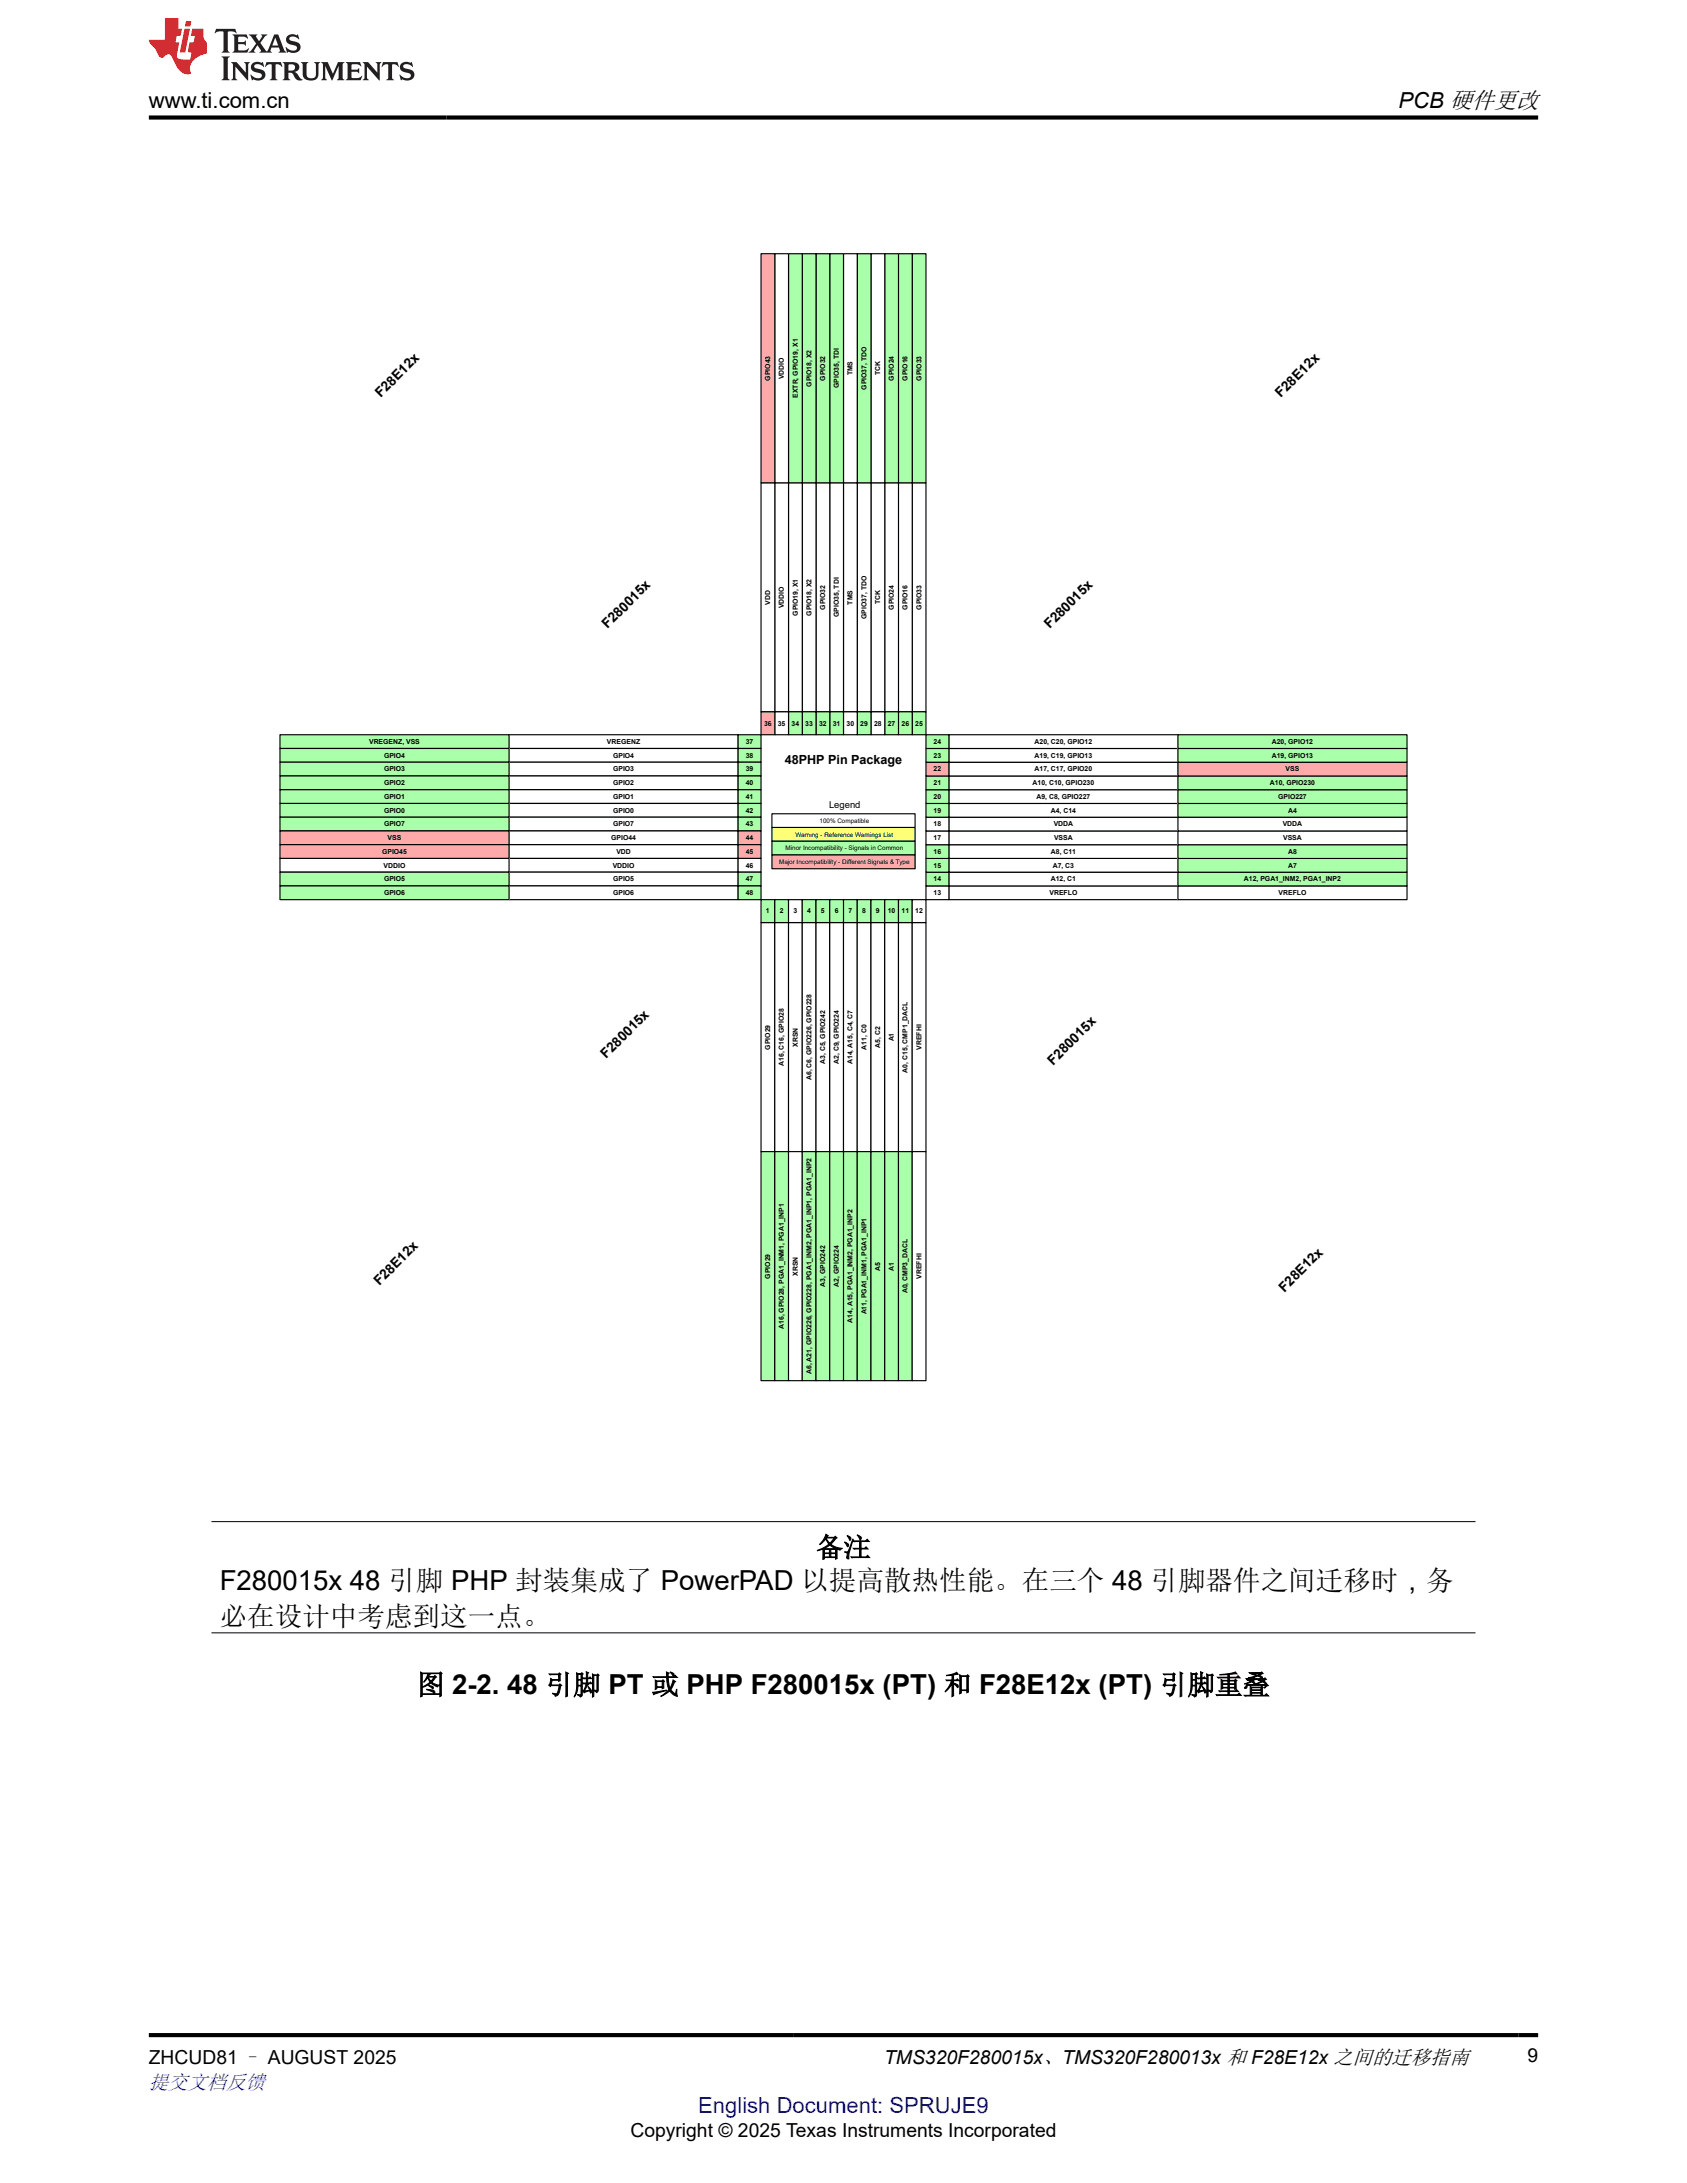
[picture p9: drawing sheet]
<svg xmlns="http://www.w3.org/2000/svg" width="216mm" height="279mm" viewBox="0 0 216 279" stroke-linecap="round" stroke-linejoin="round" font-family="sans-serif">
<defs><g id="words">
<g font-size="3.5">
<text x="28.1" y="203.5">F280015x 48 引脚 PHP 封装集成了 PowerPAD 以提高散热性能。在三个 48 引脚器件之间迁移时，务</text>
<text x="104.4" y="199.3">备注</text>
<text x="28.1" y="208.1">必在设计中考虑到这一点。</text>
<text x="53.4" y="216.8">图 2-2. 48 引脚 PT 或 PHP F280015x (PT) 和 F28E12x (PT) 引脚重叠</text>
</g>
<g font-size="2.8">
<text x="19" y="13.8">www.ti.com.cn</text>
<text x="179" y="13.8">PCB 硬件更改</text>
</g>
<text font-size="2.8" fill="#00f" x="89.4" y="270.4">English Document: SPRUJE9</text>
<text font-size="2.6" fill="#00f" x="19" y="267.4">提交文档反馈</text>
<g font-size="2.5">
<text x="195.5" y="263.9">9</text>
<text x="19" y="264.2">ZHCUD81 – AUGUST 2025</text>
<text x="113.2" y="264.2">TMS320F280015x、TMS320F280013x 和 F28E12x 之间的迁移指南</text>
<text x="80.7" y="273.5">Copyright © 2025 Texas Instruments Incorporated</text>
</g>
<g font-size="1.8">
<text x="48.7" y="50.9" transform="rotate(-45 48.7 50.9)">F28E12x</text>
<text x="163.9" y="50.9" transform="rotate(-45 163.9 50.9)">F28E12x</text>
<text x="77.8" y="80.5" transform="rotate(-45 77.8 80.5)">F280015x</text>
<text x="134.3" y="80.5" transform="rotate(-45 134.3 80.5)">F280015x</text>
<text x="77.6" y="135.5" transform="rotate(-45 77.6 135.5)">F280015x</text>
<text x="134.8" y="136.4" transform="rotate(-45 134.8 136.4)">F280015x</text>
<text x="48.6" y="164.6" transform="rotate(-45 48.6 164.6)">F28E12x</text>
<text x="164.4" y="165.4" transform="rotate(-45 164.4 165.4)">F28E12x</text>
</g>
<text font-size="1.6" x="100.4" y="97.8">48PHP Pin Package</text>
<text font-size="1.2" x="106.1" y="103.4">Legend</text>
<g font-size=".9">
<text x="98.6" y="48.7" transform="rotate(-90 98.6 48.7)">GPIO43</text>
<text x="100.3" y="48.5" transform="rotate(-90 100.3 48.5)">VDDIO</text>
<text x="102.1" y="50.9" transform="rotate(-90 102.1 50.9)">EXTR, GPIO19, X1</text>
<text x="103.8" y="49.5" transform="rotate(-90 103.8 49.5)">GPIO18, X2</text>
<text x="105.6" y="48.7" transform="rotate(-90 105.6 48.7)">GPIO32</text>
<text x="107.4" y="49.7" transform="rotate(-90 107.4 49.7)">GPIO35, TDI</text>
<text x="109.1" y="48.1" transform="rotate(-90 109.1 48.1)">TMS</text>
<text x="110.9" y="49.9" transform="rotate(-90 110.9 49.9)">GPIO37, TDO</text>
<text x="112.6" y="48" transform="rotate(-90 112.6 48)">TCK</text>
<text x="114.4" y="48.7" transform="rotate(-90 114.4 48.7)">GPIO24</text>
<text x="116.2" y="48.7" transform="rotate(-90 116.2 48.7)">GPIO16</text>
<text x="117.9" y="48.7" transform="rotate(-90 117.9 48.7)">GPIO33</text>
<text x="98.6" y="77.4" transform="rotate(-90 98.6 77.4)">VDD</text>
<text x="100.3" y="77.8" transform="rotate(-90 100.3 77.8)">VDDIO</text>
<text x="109.1" y="77.4" transform="rotate(-90 109.1 77.4)">TMS</text>
<text x="112.6" y="77.4" transform="rotate(-90 112.6 77.4)">TCK</text>
<text x="102.1" y="78.8" transform="rotate(-90 102.1 78.8)">GPIO19, X1</text>
<text x="103.8" y="78.8" transform="rotate(-90 103.8 78.8)">GPIO18, X2</text>
<text x="105.6" y="78" transform="rotate(-90 105.6 78)">GPIO32</text>
<text x="107.4" y="79" transform="rotate(-90 107.4 79)">GPIO35, TDI</text>
<text x="110.9" y="79.2" transform="rotate(-90 110.9 79.2)">GPIO37, TDO</text>
<text x="114.4" y="78" transform="rotate(-90 114.4 78)">GPIO24</text>
<text x="116.2" y="78" transform="rotate(-90 116.2 78)">GPIO16</text>
<text x="117.9" y="78" transform="rotate(-90 117.9 78)">GPIO33</text>
<text x="47.2" y="95.2">VREGENZ, VSS</text>
<text x="77.7" y="95.2">VREGENZ</text>
<text x="95.4" y="95.2">37</text>
<text x="97.8" y="92.9">36</text>
<text x="99.5" y="92.9">35</text>
<text x="101.3" y="92.9">34</text>
<text x="103.1" y="92.9">33</text>
<text x="104.8" y="92.9">32</text>
<text x="106.6" y="92.9">31</text>
<text x="108.3" y="92.9">30</text>
<text x="110.1" y="92.9">29</text>
<text x="111.9" y="92.9">28</text>
<text x="113.6" y="92.9">27</text>
<text x="115.4" y="92.9">26</text>
<text x="117.1" y="92.9">25</text>
<text x="119.5" y="95.2">24</text>
<text x="132.4" y="95.2">A20, C20, GPIO12</text>
<text x="162.8" y="95.2">A20, GPIO12</text>
<text x="49.1" y="97">GPIO4</text>
<text x="49.1" y="98.7">GPIO3</text>
<text x="49.1" y="100.5">GPIO2</text>
<text x="78.5" y="97">GPIO4</text>
<text x="78.5" y="98.7">GPIO3</text>
<text x="78.5" y="100.5">GPIO2</text>
<text x="95.4" y="97">38</text>
<text x="95.4" y="98.7">39</text>
<text x="95.4" y="100.5">40</text>
<text x="119.5" y="100.5">21</text>
<text x="119.5" y="98.7">22</text>
<text x="119.5" y="97">23</text>
<text x="132.2" y="100.5">A10, C10, GPIO230</text>
<text x="132.4" y="98.7">A17, C17, GPIO20</text>
<text x="132.4" y="97">A19, C19, GPIO13</text>
<text x="162.5" y="100.5">A10, GPIO230</text>
<text x="162.8" y="97">A19, GPIO13</text>
<text x="164.5" y="98.7">VSS</text>
<text x="49.1" y="102.2">GPIO1</text>
<text x="49.1" y="104">GPIO0</text>
<text x="49.1" y="105.8">GPIO7</text>
<text x="49.6" y="107.5">VSS</text>
<text x="78.2" y="107.5">GPIO44</text>
<text x="78.5" y="102.2">GPIO1</text>
<text x="78.5" y="104">GPIO0</text>
<text x="78.5" y="105.8">GPIO7</text>
<text x="95.4" y="102.2">41</text>
<text x="95.4" y="104">42</text>
<text x="95.4" y="105.8">43</text>
<text x="95.4" y="107.5">44</text>
<text x="119.5" y="107.5">17</text>
<text x="119.5" y="105.8">18</text>
<text x="119.5" y="104">19</text>
<text x="119.5" y="102.2">20</text>
<text x="132.6" y="102.2">A9, C8, GPIO227</text>
<text x="134.5" y="104">A4, C14</text>
<text x="134.8" y="105.8">VDDA</text>
<text x="134.9" y="107.5">VSSA</text>
<text x="163.6" y="102.2">GPIO227</text>
<text x="164.2" y="105.8">VDDA</text>
<text x="164.2" y="107.5">VSSA</text>
<text x="164.8" y="104">A4</text>
<text x="48.9" y="109.3">GPIO45</text>
<text x="49.1" y="111">VDDIO</text>
<text x="49.1" y="112.8">GPIO5</text>
<text x="78.4" y="111">VDDIO</text>
<text x="78.5" y="112.8">GPIO5</text>
<text x="78.9" y="109.3">VDD</text>
<text x="95.4" y="109.3">45</text>
<text x="95.4" y="111">46</text>
<text x="95.4" y="112.8">47</text>
<text x="119.5" y="112.8">14</text>
<text x="119.5" y="111">15</text>
<text x="119.5" y="109.3">16</text>
<text x="134.5" y="112.8">A12, C1</text>
<text x="134.5" y="109.3">A8, C11</text>
<text x="134.7" y="111">A7, C3</text>
<text x="159.2" y="112.8">A12, PGA1_INM2, PGA1_INP2</text>
<text x="164.8" y="111">A7</text>
<text x="164.8" y="109.3">A8</text>
<text x="49.1" y="114.6">GPIO6</text>
<text x="78.5" y="114.6">GPIO6</text>
<text x="95.4" y="114.6">48</text>
<text x="98" y="116.9">1</text>
<text x="99.8" y="116.9">2</text>
<text x="101.5" y="116.9">3</text>
<text x="103.3" y="116.9">4</text>
<text x="105.1" y="116.9">5</text>
<text x="106.8" y="116.9">6</text>
<text x="108.6" y="116.9">7</text>
<text x="110.3" y="116.9">8</text>
<text x="112.1" y="116.9">9</text>
<text x="113.6" y="116.9">10</text>
<text x="115.4" y="116.9">11</text>
<text x="117.1" y="116.9">12</text>
<text x="119.5" y="114.6">13</text>
<text x="134.3" y="114.6">VREFLO</text>
<text x="163.6" y="114.6">VREFLO</text>
<text x="98.6" y="134.3" transform="rotate(-90 98.6 134.3)">GPIO29</text>
<text x="100.3" y="136.4" transform="rotate(-90 100.3 136.4)">A16, C16, GPIO28</text>
<text x="102.1" y="134" transform="rotate(-90 102.1 134)">XRSN</text>
<text x="105.6" y="136.2" transform="rotate(-90 105.6 136.2)">A3, C5, GPIO242</text>
<text x="107.4" y="136.2" transform="rotate(-90 107.4 136.2)">A2, C9, GPIO224</text>
<text x="109.1" y="136.2" transform="rotate(-90 109.1 136.2)">A14, A15, C4, C7</text>
<text x="110.9" y="134.3" transform="rotate(-90 110.9 134.3)">A11, C0</text>
<text x="112.6" y="134.1" transform="rotate(-90 112.6 134.1)">A5, C2</text>
<text x="114.4" y="133.3" transform="rotate(-90 114.4 133.3)">A1</text>
<text x="116.2" y="137.3" transform="rotate(-90 116.2 137.3)">A0, C15, CMP1_DACL</text>
<text x="117.9" y="134.3" transform="rotate(-90 117.9 134.3)">VREFHI</text>
<text x="103.8" y="138.3" transform="rotate(-90 103.8 138.3)">A6, C6, GPIO226, GPIO228</text>
<text x="98.6" y="163.6" transform="rotate(-90 98.6 163.6)">GPIO29</text>
<text x="102.1" y="163.3" transform="rotate(-90 102.1 163.3)">XRSN</text>
<text x="105.6" y="164.7" transform="rotate(-90 105.6 164.7)">A3, GPIO242</text>
<text x="107.4" y="164.7" transform="rotate(-90 107.4 164.7)">A2, GPIO224</text>
<text x="112.6" y="162.6" transform="rotate(-90 112.6 162.6)">A5</text>
<text x="114.4" y="162.6" transform="rotate(-90 114.4 162.6)">A1</text>
<text x="116.2" y="165.5" transform="rotate(-90 116.2 165.5)">A0, CMP3_DACL</text>
<text x="117.9" y="163.7" transform="rotate(-90 117.9 163.7)">VREFHI</text>
<text x="100.3" y="170.1" transform="rotate(-90 100.3 170.1)">A16, GPIO28, PGA1_INM1, PGA1_INP1</text>
<text x="109.1" y="169.3" transform="rotate(-90 109.1 169.3)">A14, A15, PGA1_INM2, PGA1_INP2</text>
<text x="110.9" y="168.2" transform="rotate(-90 110.9 168.2)">A11, PGA1_INM1, PGA1_INP1</text>
<text x="103.8" y="175.9" transform="rotate(-90 103.8 175.9)">A6, A21, GPIO226, GPIO228, PGA1_INM2, PGA1_INP1, PGA1_INP2</text>
</g>
<g font-size=".8">
<text x="101.8" y="107.1">Warning - Reference Warnings List</text>
<text x="104.9" y="105.3">100% Compatible</text>
<text x="99.7" y="110.6">Major Incompatibility - Different Signals &amp; Type</text>
<text x="100.5" y="108.8">Minor Incompatibility - Signals in Common</text>
</g>
</g></defs>
<path d="M97.4 118.1h1.8v29.3h-1.8z" fill="none" stroke="#000" stroke-width=".15"/>
<path d="M97.4 147.4h1.8v29.3h-1.8z" fill="#afa"/>
<path d="M97.4 147.4h1.8v29.3h-1.8z" fill="none" stroke="#000" stroke-width=".15"/>
<path d="M97.4 115.1h1.8v3h-1.8z" fill="#afa"/>
<path d="M97.4 115.1h1.8v3h-1.8z" fill="none" stroke="#000" stroke-width=".15"/>
<path d="M99.2 118.1h1.7v29.3h-1.7z" fill="#fff"/>
<path d="M99.2 118.1h1.7v29.3h-1.7z" fill="none" stroke="#000" stroke-width=".15"/>
<path d="M99.2 147.4h1.7v29.3h-1.7z" fill="#afa"/>
<path d="M99.2 147.4h1.7v29.3h-1.7z" fill="none" stroke="#000" stroke-width=".15"/>
<path d="M99.2 115.1h1.7v3h-1.7z" fill="#afa"/>
<path d="M99.2 115.1h1.7v3h-1.7z" fill="none" stroke="#000" stroke-width=".15"/>
<path d="M100.9 118.1h1.8v29.3h-1.8z" fill="#fff"/>
<path d="M100.9 118.1h1.8v29.3h-1.8z" fill="none" stroke="#000" stroke-width=".15"/>
<path d="M100.9 147.4h1.8v29.3h-1.8z" fill="#fff"/>
<path d="M100.9 147.4h1.8v29.3h-1.8z" fill="none" stroke="#000" stroke-width=".15"/>
<path d="M100.9 115.1h1.8v3h-1.8z" fill="#fff"/>
<path d="M100.9 115.1h1.8v3h-1.8z" fill="none" stroke="#000" stroke-width=".15"/>
<path d="M102.7 118.1h1.7v29.3h-1.7z" fill="#fff"/>
<path d="M102.7 118.1h1.7v29.3h-1.7z" fill="none" stroke="#000" stroke-width=".15"/>
<path d="M102.7 147.4h1.7v29.3h-1.7z" fill="#afa"/>
<path d="M102.7 147.4h1.7v29.3h-1.7z" fill="none" stroke="#000" stroke-width=".15"/>
<path d="M102.7 115.1h1.7v3h-1.7z" fill="#afa"/>
<path d="M102.7 115.1h1.7v3h-1.7z" fill="none" stroke="#000" stroke-width=".15"/>
<path d="M104.4 118.1h1.8v29.3h-1.8z" fill="#fff"/>
<path d="M104.4 118.1h1.8v29.3h-1.8z" fill="none" stroke="#000" stroke-width=".15"/>
<path d="M104.4 147.4h1.8v29.3h-1.8z" fill="#afa"/>
<path d="M104.4 147.4h1.8v29.3h-1.8z" fill="none" stroke="#000" stroke-width=".15"/>
<path d="M104.4 115.1h1.8v3h-1.8z" fill="#afa"/>
<path d="M104.4 115.1h1.8v3h-1.8z" fill="none" stroke="#000" stroke-width=".15"/>
<path d="M106.2 118.1h1.8v29.3h-1.8z" fill="#fff"/>
<path d="M106.2 118.1h1.8v29.3h-1.8z" fill="none" stroke="#000" stroke-width=".15"/>
<path d="M106.2 147.4h1.8v29.3h-1.8z" fill="#afa"/>
<path d="M106.2 147.4h1.8v29.3h-1.8z" fill="none" stroke="#000" stroke-width=".15"/>
<path d="M106.2 115.1h1.8v3h-1.8z" fill="#afa"/>
<path d="M106.2 115.1h1.8v3h-1.8z" fill="none" stroke="#000" stroke-width=".15"/>
<path d="M108 118.1h1.7v29.3h-1.7z" fill="#fff"/>
<path d="M108 118.1h1.7v29.3h-1.7z" fill="none" stroke="#000" stroke-width=".15"/>
<path d="M108 147.4h1.7v29.3h-1.7z" fill="#afa"/>
<path d="M108 147.4h1.7v29.3h-1.7z" fill="none" stroke="#000" stroke-width=".15"/>
<path d="M108 115.1h1.7v3h-1.7z" fill="#afa"/>
<path d="M108 115.1h1.7v3h-1.7z" fill="none" stroke="#000" stroke-width=".15"/>
<path d="M109.7 118.1h1.8v29.3h-1.8z" fill="#fff"/>
<path d="M109.7 118.1h1.8v29.3h-1.8z" fill="none" stroke="#000" stroke-width=".15"/>
<path d="M109.7 147.4h1.8v29.3h-1.8z" fill="#afa"/>
<path d="M109.7 147.4h1.8v29.3h-1.8z" fill="none" stroke="#000" stroke-width=".15"/>
<path d="M109.7 115.1h1.8v3h-1.8z" fill="#afa"/>
<path d="M109.7 115.1h1.8v3h-1.8z" fill="none" stroke="#000" stroke-width=".15"/>
<path d="M111.5 118.1h1.7v29.3h-1.7z" fill="#fff"/>
<path d="M111.5 118.1h1.7v29.3h-1.7z" fill="none" stroke="#000" stroke-width=".15"/>
<path d="M111.5 147.4h1.7v29.3h-1.7z" fill="#afa"/>
<path d="M111.5 147.4h1.7v29.3h-1.7z" fill="none" stroke="#000" stroke-width=".15"/>
<path d="M111.5 115.1h1.7v3h-1.7z" fill="#afa"/>
<path d="M111.5 115.1h1.7v3h-1.7z" fill="none" stroke="#000" stroke-width=".15"/>
<path d="M113.2 118.1h1.8v29.3h-1.8z" fill="#fff"/>
<path d="M113.2 118.1h1.8v29.3h-1.8z" fill="none" stroke="#000" stroke-width=".15"/>
<path d="M113.2 147.4h1.8v29.3h-1.8z" fill="#afa"/>
<path d="M113.2 147.4h1.8v29.3h-1.8z" fill="none" stroke="#000" stroke-width=".15"/>
<path d="M113.2 115.1h1.8v3h-1.8z" fill="#afa"/>
<path d="M113.2 115.1h1.8v3h-1.8z" fill="none" stroke="#000" stroke-width=".15"/>
<path d="M115 118.1h1.7v29.3h-1.7z" fill="#fff"/>
<path d="M115 118.1h1.7v29.3h-1.7z" fill="none" stroke="#000" stroke-width=".15"/>
<path d="M115 147.4h1.7v29.3h-1.7z" fill="#afa"/>
<path d="M115 147.4h1.7v29.3h-1.7z" fill="none" stroke="#000" stroke-width=".15"/>
<path d="M115 115.1h1.7v3h-1.7z" fill="#afa"/>
<path d="M115 115.1h1.7v3h-1.7z" fill="none" stroke="#000" stroke-width=".15"/>
<path d="M116.7 118.1h1.8v29.3h-1.8z" fill="#fff"/>
<path d="M116.7 118.1h1.8v29.3h-1.8z" fill="none" stroke="#000" stroke-width=".15"/>
<path d="M116.7 147.4h1.8v29.3h-1.8z" fill="#fff"/>
<path d="M116.7 147.4h1.8v29.3h-1.8z" fill="none" stroke="#000" stroke-width=".15"/>
<path d="M116.7 115.1h1.8v3h-1.8z" fill="#fff"/>
<path d="M116.7 115.1h1.8v3h-1.8z" fill="none" stroke="#000" stroke-width=".15"/>
<path d="M121.4 113.4h29.4v1.7h-29.4z" fill="#fff"/>
<path d="M121.4 113.4h29.4v1.7h-29.4z" fill="none" stroke="#000" stroke-width=".15"/>
<path d="M150.8 113.4h29.3v1.7h-29.3z" fill="#fff"/>
<path d="M150.8 113.4h29.3v1.7h-29.3z" fill="none" stroke="#000" stroke-width=".15"/>
<path d="M118.5 113.4h2.9v1.7h-2.9z" fill="#fff"/>
<path d="M118.5 113.4h2.9v1.7h-2.9z" fill="none" stroke="#000" stroke-width=".15"/>
<path d="M121.4 111.6h29.4v1.8h-29.4z" fill="#fff"/>
<path d="M121.4 111.6h29.4v1.8h-29.4z" fill="none" stroke="#000" stroke-width=".15"/>
<path d="M150.8 111.6h29.3v1.8h-29.3z" fill="#afa"/>
<path d="M150.8 111.6h29.3v1.8h-29.3z" fill="none" stroke="#000" stroke-width=".15"/>
<path d="M118.5 111.6h2.9v1.8h-2.9z" fill="#afa"/>
<path d="M118.5 111.6h2.9v1.8h-2.9z" fill="none" stroke="#000" stroke-width=".15"/>
<path d="M121.4 109.9h29.4v1.7h-29.4z" fill="#fff"/>
<path d="M121.4 109.9h29.4v1.7h-29.4z" fill="none" stroke="#000" stroke-width=".15"/>
<path d="M150.8 109.9h29.3v1.7h-29.3z" fill="#afa"/>
<path d="M150.8 109.9h29.3v1.7h-29.3z" fill="none" stroke="#000" stroke-width=".15"/>
<path d="M118.5 109.9h2.9v1.7h-2.9z" fill="#afa"/>
<path d="M118.5 109.9h2.9v1.7h-2.9z" fill="none" stroke="#000" stroke-width=".15"/>
<path d="M121.4 108.1h29.4v1.8h-29.4z" fill="#fff"/>
<path d="M121.4 108.1h29.4v1.8h-29.4z" fill="none" stroke="#000" stroke-width=".15"/>
<path d="M150.8 108.1h29.3v1.8h-29.3z" fill="#afa"/>
<path d="M150.8 108.1h29.3v1.8h-29.3z" fill="none" stroke="#000" stroke-width=".15"/>
<path d="M118.5 108.1h2.9v1.8h-2.9z" fill="#afa"/>
<path d="M118.5 108.1h2.9v1.8h-2.9z" fill="none" stroke="#000" stroke-width=".15"/>
<path d="M121.4 106.4h29.4v1.7h-29.4z" fill="#fff"/>
<path d="M121.4 106.4h29.4v1.7h-29.4z" fill="none" stroke="#000" stroke-width=".15"/>
<path d="M150.8 106.4h29.3v1.7h-29.3z" fill="#fff"/>
<path d="M150.8 106.4h29.3v1.7h-29.3z" fill="none" stroke="#000" stroke-width=".15"/>
<path d="M118.5 106.4h2.9v1.7h-2.9z" fill="#fff"/>
<path d="M118.5 106.4h2.9v1.7h-2.9z" fill="none" stroke="#000" stroke-width=".15"/>
<path d="M121.4 104.6h29.4v1.8h-29.4z" fill="#fff"/>
<path d="M121.4 104.6h29.4v1.8h-29.4z" fill="none" stroke="#000" stroke-width=".15"/>
<path d="M150.8 104.6h29.3v1.8h-29.3z" fill="#fff"/>
<path d="M150.8 104.6h29.3v1.8h-29.3z" fill="none" stroke="#000" stroke-width=".15"/>
<path d="M118.5 104.6h2.9v1.8h-2.9z" fill="#fff"/>
<path d="M118.5 104.6h2.9v1.8h-2.9z" fill="none" stroke="#000" stroke-width=".15"/>
<path d="M121.4 102.8h29.4v1.8h-29.4z" fill="#fff"/>
<path d="M121.4 102.8h29.4v1.8h-29.4z" fill="none" stroke="#000" stroke-width=".15"/>
<path d="M150.8 102.8h29.3v1.8h-29.3z" fill="#afa"/>
<path d="M150.8 102.8h29.3v1.8h-29.3z" fill="none" stroke="#000" stroke-width=".15"/>
<path d="M118.5 102.8h2.9v1.8h-2.9z" fill="#afa"/>
<path d="M118.5 102.8h2.9v1.8h-2.9z" fill="none" stroke="#000" stroke-width=".15"/>
<path d="M121.4 101.1h29.4v1.7h-29.4z" fill="#fff"/>
<path d="M121.4 101.1h29.4v1.7h-29.4z" fill="none" stroke="#000" stroke-width=".15"/>
<path d="M150.8 101.1h29.3v1.7h-29.3z" fill="#afa"/>
<path d="M150.8 101.1h29.3v1.7h-29.3z" fill="none" stroke="#000" stroke-width=".15"/>
<path d="M118.5 101.1h2.9v1.7h-2.9z" fill="#afa"/>
<path d="M118.5 101.1h2.9v1.7h-2.9z" fill="none" stroke="#000" stroke-width=".15"/>
<path d="M121.4 99.3h29.4v1.8h-29.4z" fill="#fff"/>
<path d="M121.4 99.3h29.4v1.8h-29.4z" fill="none" stroke="#000" stroke-width=".15"/>
<path d="M150.8 99.3h29.3v1.8h-29.3z" fill="#afa"/>
<path d="M150.8 99.3h29.3v1.8h-29.3z" fill="none" stroke="#000" stroke-width=".15"/>
<path d="M118.5 99.3h2.9v1.8h-2.9z" fill="#afa"/>
<path d="M118.5 99.3h2.9v1.8h-2.9z" fill="none" stroke="#000" stroke-width=".15"/>
<path d="M121.4 97.6h29.4v1.7h-29.4z" fill="#fff"/>
<path d="M121.4 97.6h29.4v1.7h-29.4z" fill="none" stroke="#000" stroke-width=".15"/>
<path d="M150.8 97.6h29.3v1.7h-29.3z" fill="#faa"/>
<path d="M150.8 97.6h29.3v1.7h-29.3z" fill="none" stroke="#000" stroke-width=".15"/>
<path d="M118.5 97.6h2.9v1.7h-2.9z" fill="#faa"/>
<path d="M118.5 97.6h2.9v1.7h-2.9z" fill="none" stroke="#000" stroke-width=".15"/>
<path d="M121.4 95.8h29.4v1.8h-29.4z" fill="#fff"/>
<path d="M121.4 95.8h29.4v1.8h-29.4z" fill="none" stroke="#000" stroke-width=".15"/>
<path d="M150.8 95.8h29.3v1.8h-29.3z" fill="#afa"/>
<path d="M150.8 95.8h29.3v1.8h-29.3z" fill="none" stroke="#000" stroke-width=".15"/>
<path d="M118.5 95.8h2.9v1.8h-2.9z" fill="#afa"/>
<path d="M118.5 95.8h2.9v1.8h-2.9z" fill="none" stroke="#000" stroke-width=".15"/>
<path d="M121.4 94h29.4v1.8h-29.4z" fill="#fff"/>
<path d="M121.4 94h29.4v1.8h-29.4z" fill="none" stroke="#000" stroke-width=".15"/>
<path d="M150.8 94h29.3v1.8h-29.3z" fill="#afa"/>
<path d="M150.8 94h29.3v1.8h-29.3z" fill="none" stroke="#000" stroke-width=".15"/>
<path d="M118.5 94h2.9v1.8h-2.9z" fill="#afa"/>
<path d="M118.5 94h2.9v1.8h-2.9z" fill="none" stroke="#000" stroke-width=".15"/>
<path d="M116.7 61.8h1.8v29.3h-1.8z" fill="#fff"/>
<path d="M116.7 61.8h1.8v29.3h-1.8z" fill="none" stroke="#000" stroke-width=".15"/>
<path d="M116.7 32.5h1.8v29.3h-1.8z" fill="#afa"/>
<path d="M116.7 32.5h1.8v29.3h-1.8z" fill="none" stroke="#000" stroke-width=".15"/>
<path d="M116.7 91.1h1.8v2.9h-1.8z" fill="#afa"/>
<path d="M116.7 91.1h1.8v2.9h-1.8z" fill="none" stroke="#000" stroke-width=".15"/>
<path d="M115 61.8h1.7v29.3h-1.7z" fill="#fff"/>
<path d="M115 61.8h1.7v29.3h-1.7z" fill="none" stroke="#000" stroke-width=".15"/>
<path d="M115 32.5h1.7v29.3h-1.7z" fill="#afa"/>
<path d="M115 32.5h1.7v29.3h-1.7z" fill="none" stroke="#000" stroke-width=".15"/>
<path d="M115 91.1h1.7v2.9h-1.7z" fill="#afa"/>
<path d="M115 91.1h1.7v2.9h-1.7z" fill="none" stroke="#000" stroke-width=".15"/>
<path d="M113.2 61.8h1.8v29.3h-1.8z" fill="#fff"/>
<path d="M113.2 61.8h1.8v29.3h-1.8z" fill="none" stroke="#000" stroke-width=".15"/>
<path d="M113.2 32.5h1.8v29.3h-1.8z" fill="#afa"/>
<path d="M113.2 32.5h1.8v29.3h-1.8z" fill="none" stroke="#000" stroke-width=".15"/>
<path d="M113.2 91.1h1.8v2.9h-1.8z" fill="#afa"/>
<path d="M113.2 91.1h1.8v2.9h-1.8z" fill="none" stroke="#000" stroke-width=".15"/>
<path d="M111.5 61.8h1.7v29.3h-1.7z" fill="#fff"/>
<path d="M111.5 61.8h1.7v29.3h-1.7z" fill="none" stroke="#000" stroke-width=".15"/>
<path d="M111.5 32.5h1.7v29.3h-1.7z" fill="#fff"/>
<path d="M111.5 32.5h1.7v29.3h-1.7z" fill="none" stroke="#000" stroke-width=".15"/>
<path d="M111.5 91.1h1.7v2.9h-1.7z" fill="#fff"/>
<path d="M111.5 91.1h1.7v2.9h-1.7z" fill="none" stroke="#000" stroke-width=".15"/>
<path d="M109.7 61.8h1.8v29.3h-1.8z" fill="#fff"/>
<path d="M109.7 61.8h1.8v29.3h-1.8z" fill="none" stroke="#000" stroke-width=".15"/>
<path d="M109.7 32.5h1.8v29.3h-1.8z" fill="#afa"/>
<path d="M109.7 32.5h1.8v29.3h-1.8z" fill="none" stroke="#000" stroke-width=".15"/>
<path d="M109.7 91.1h1.8v2.9h-1.8z" fill="#afa"/>
<path d="M109.7 91.1h1.8v2.9h-1.8z" fill="none" stroke="#000" stroke-width=".15"/>
<path d="M108 61.8h1.7v29.3h-1.7z" fill="#fff"/>
<path d="M108 61.8h1.7v29.3h-1.7z" fill="none" stroke="#000" stroke-width=".15"/>
<path d="M108 32.5h1.7v29.3h-1.7z" fill="#fff"/>
<path d="M108 32.5h1.7v29.3h-1.7z" fill="none" stroke="#000" stroke-width=".15"/>
<path d="M108 91.1h1.7v2.9h-1.7z" fill="#fff"/>
<path d="M108 91.1h1.7v2.9h-1.7z" fill="none" stroke="#000" stroke-width=".15"/>
<path d="M106.2 61.8h1.8v29.3h-1.8z" fill="#fff"/>
<path d="M106.2 61.8h1.8v29.3h-1.8z" fill="none" stroke="#000" stroke-width=".15"/>
<path d="M106.2 32.5h1.8v29.3h-1.8z" fill="#afa"/>
<path d="M106.2 32.5h1.8v29.3h-1.8z" fill="none" stroke="#000" stroke-width=".15"/>
<path d="M106.2 91.1h1.8v2.9h-1.8z" fill="#afa"/>
<path d="M106.2 91.1h1.8v2.9h-1.8z" fill="none" stroke="#000" stroke-width=".15"/>
<path d="M104.4 61.8h1.8v29.3h-1.8z" fill="#fff"/>
<path d="M104.4 61.8h1.8v29.3h-1.8z" fill="none" stroke="#000" stroke-width=".15"/>
<path d="M104.4 32.5h1.8v29.3h-1.8z" fill="#afa"/>
<path d="M104.4 32.5h1.8v29.3h-1.8z" fill="none" stroke="#000" stroke-width=".15"/>
<path d="M104.4 91.1h1.8v2.9h-1.8z" fill="#afa"/>
<path d="M104.4 91.1h1.8v2.9h-1.8z" fill="none" stroke="#000" stroke-width=".15"/>
<path d="M102.7 61.8h1.7v29.3h-1.7z" fill="#fff"/>
<path d="M102.7 61.8h1.7v29.3h-1.7z" fill="none" stroke="#000" stroke-width=".15"/>
<path d="M102.7 32.5h1.7v29.3h-1.7z" fill="#afa"/>
<path d="M102.7 32.5h1.7v29.3h-1.7z" fill="none" stroke="#000" stroke-width=".15"/>
<path d="M102.7 91.1h1.7v2.9h-1.7z" fill="#afa"/>
<path d="M102.7 91.1h1.7v2.9h-1.7z" fill="none" stroke="#000" stroke-width=".15"/>
<path d="M100.9 61.8h1.8v29.3h-1.8z" fill="#fff"/>
<path d="M100.9 61.8h1.8v29.3h-1.8z" fill="none" stroke="#000" stroke-width=".15"/>
<path d="M100.9 32.5h1.8v29.3h-1.8z" fill="#afa"/>
<path d="M100.9 32.5h1.8v29.3h-1.8z" fill="none" stroke="#000" stroke-width=".15"/>
<path d="M100.9 91.1h1.8v2.9h-1.8z" fill="#afa"/>
<path d="M100.9 91.1h1.8v2.9h-1.8z" fill="none" stroke="#000" stroke-width=".15"/>
<path d="M99.2 61.8h1.7v29.3h-1.7z" fill="#fff"/>
<path d="M99.2 61.8h1.7v29.3h-1.7z" fill="none" stroke="#000" stroke-width=".15"/>
<path d="M99.2 32.5h1.7v29.3h-1.7z" fill="#fff"/>
<path d="M99.2 32.5h1.7v29.3h-1.7z" fill="none" stroke="#000" stroke-width=".15"/>
<path d="M99.2 91.1h1.7v2.9h-1.7z" fill="#fff"/>
<path d="M99.2 91.1h1.7v2.9h-1.7z" fill="none" stroke="#000" stroke-width=".15"/>
<path d="M97.4 61.8h1.8v29.3h-1.8z" fill="#fff"/>
<path d="M97.4 61.8h1.8v29.3h-1.8z" fill="none" stroke="#000" stroke-width=".15"/>
<path d="M97.4 32.5h1.8v29.3h-1.8z" fill="#faa"/>
<path d="M97.4 32.5h1.8v29.3h-1.8z" fill="none" stroke="#000" stroke-width=".15"/>
<path d="M97.4 91.1h1.8v2.9h-1.8z" fill="#faa"/>
<path d="M97.4 91.1h1.8v2.9h-1.8z" fill="none" stroke="#000" stroke-width=".15"/>
<path d="M65.1 94h29.4v1.8h-29.4z" fill="#fff"/>
<path d="M65.1 94h29.4v1.8h-29.4z" fill="none" stroke="#000" stroke-width=".15"/>
<path d="M35.8 94h29.3v1.8h-29.3z" fill="#afa"/>
<path d="M35.8 94h29.3v1.8h-29.3z" fill="none" stroke="#000" stroke-width=".15"/>
<path d="M94.5 94h2.9v1.8h-2.9z" fill="#afa"/>
<path d="M94.5 94h2.9v1.8h-2.9z" fill="none" stroke="#000" stroke-width=".15"/>
<path d="M65.1 95.8h29.4v1.8h-29.4z" fill="#fff"/>
<path d="M65.1 95.8h29.4v1.8h-29.4z" fill="none" stroke="#000" stroke-width=".15"/>
<path d="M35.8 95.8h29.3v1.8h-29.3z" fill="#afa"/>
<path d="M35.8 95.8h29.3v1.8h-29.3z" fill="none" stroke="#000" stroke-width=".15"/>
<path d="M94.5 95.8h2.9v1.8h-2.9z" fill="#afa"/>
<path d="M94.5 95.8h2.9v1.8h-2.9z" fill="none" stroke="#000" stroke-width=".15"/>
<path d="M65.1 97.6h29.4v1.7h-29.4z" fill="#fff"/>
<path d="M65.1 97.6h29.4v1.7h-29.4z" fill="none" stroke="#000" stroke-width=".15"/>
<path d="M35.8 97.6h29.3v1.7h-29.3z" fill="#afa"/>
<path d="M35.8 97.6h29.3v1.7h-29.3z" fill="none" stroke="#000" stroke-width=".15"/>
<path d="M94.5 97.6h2.9v1.7h-2.9z" fill="#afa"/>
<path d="M94.5 97.6h2.9v1.7h-2.9z" fill="none" stroke="#000" stroke-width=".15"/>
<path d="M65.1 99.3h29.4v1.8h-29.4z" fill="#fff"/>
<path d="M65.1 99.3h29.4v1.8h-29.4z" fill="none" stroke="#000" stroke-width=".15"/>
<path d="M35.8 99.3h29.3v1.8h-29.3z" fill="#afa"/>
<path d="M35.8 99.3h29.3v1.8h-29.3z" fill="none" stroke="#000" stroke-width=".15"/>
<path d="M94.5 99.3h2.9v1.8h-2.9z" fill="#afa"/>
<path d="M94.5 99.3h2.9v1.8h-2.9z" fill="none" stroke="#000" stroke-width=".15"/>
<path d="M65.1 101.1h29.4v1.7h-29.4z" fill="#fff"/>
<path d="M65.1 101.1h29.4v1.7h-29.4z" fill="none" stroke="#000" stroke-width=".15"/>
<path d="M35.8 101.1h29.3v1.7h-29.3z" fill="#afa"/>
<path d="M35.8 101.1h29.3v1.7h-29.3z" fill="none" stroke="#000" stroke-width=".15"/>
<path d="M94.5 101.1h2.9v1.7h-2.9z" fill="#afa"/>
<path d="M94.5 101.1h2.9v1.7h-2.9z" fill="none" stroke="#000" stroke-width=".15"/>
<path d="M65.1 102.8h29.4v1.8h-29.4z" fill="#fff"/>
<path d="M65.1 102.8h29.4v1.8h-29.4z" fill="none" stroke="#000" stroke-width=".15"/>
<path d="M35.8 102.8h29.3v1.8h-29.3z" fill="#afa"/>
<path d="M35.8 102.8h29.3v1.8h-29.3z" fill="none" stroke="#000" stroke-width=".15"/>
<path d="M94.5 102.8h2.9v1.8h-2.9z" fill="#afa"/>
<path d="M94.5 102.8h2.9v1.8h-2.9z" fill="none" stroke="#000" stroke-width=".15"/>
<path d="M65.1 104.6h29.4v1.8h-29.4z" fill="#fff"/>
<path d="M65.1 104.6h29.4v1.8h-29.4z" fill="none" stroke="#000" stroke-width=".15"/>
<path d="M35.8 104.6h29.3v1.8h-29.3z" fill="#afa"/>
<path d="M35.8 104.6h29.3v1.8h-29.3z" fill="none" stroke="#000" stroke-width=".15"/>
<path d="M94.5 104.6h2.9v1.8h-2.9z" fill="#afa"/>
<path d="M94.5 104.6h2.9v1.8h-2.9z" fill="none" stroke="#000" stroke-width=".15"/>
<path d="M65.1 106.4h29.4v1.7h-29.4z" fill="#fff"/>
<path d="M65.1 106.4h29.4v1.7h-29.4z" fill="none" stroke="#000" stroke-width=".15"/>
<path d="M35.8 106.4h29.3v1.7h-29.3z" fill="#faa"/>
<path d="M35.8 106.4h29.3v1.7h-29.3z" fill="none" stroke="#000" stroke-width=".15"/>
<path d="M94.5 106.4h2.9v1.7h-2.9z" fill="#faa"/>
<path d="M94.5 106.4h2.9v1.7h-2.9z" fill="none" stroke="#000" stroke-width=".15"/>
<path d="M65.1 108.1h29.4v1.8h-29.4z" fill="#fff"/>
<path d="M65.1 108.1h29.4v1.8h-29.4z" fill="none" stroke="#000" stroke-width=".15"/>
<path d="M35.8 108.1h29.3v1.8h-29.3z" fill="#faa"/>
<path d="M35.8 108.1h29.3v1.8h-29.3z" fill="none" stroke="#000" stroke-width=".15"/>
<path d="M94.5 108.1h2.9v1.8h-2.9z" fill="#faa"/>
<path d="M94.5 108.1h2.9v1.8h-2.9z" fill="none" stroke="#000" stroke-width=".15"/>
<path d="M65.1 109.9h29.4v1.7h-29.4z" fill="#fff"/>
<path d="M65.1 109.9h29.4v1.7h-29.4z" fill="none" stroke="#000" stroke-width=".15"/>
<path d="M35.8 109.9h29.3v1.7h-29.3z" fill="#fff"/>
<path d="M35.8 109.9h29.3v1.7h-29.3z" fill="none" stroke="#000" stroke-width=".15"/>
<path d="M94.5 109.9h2.9v1.7h-2.9z" fill="#fff"/>
<path d="M94.5 109.9h2.9v1.7h-2.9z" fill="none" stroke="#000" stroke-width=".15"/>
<path d="M65.1 111.6h29.4v1.8h-29.4z" fill="#fff"/>
<path d="M65.1 111.6h29.4v1.8h-29.4z" fill="none" stroke="#000" stroke-width=".15"/>
<path d="M35.8 111.6h29.3v1.8h-29.3z" fill="#afa"/>
<path d="M35.8 111.6h29.3v1.8h-29.3z" fill="none" stroke="#000" stroke-width=".15"/>
<path d="M94.5 111.6h2.9v1.8h-2.9z" fill="#afa"/>
<path d="M94.5 111.6h2.9v1.8h-2.9z" fill="none" stroke="#000" stroke-width=".15"/>
<path d="M65.1 113.4h29.4v1.7h-29.4z" fill="#fff"/>
<path d="M65.1 113.4h29.4v1.7h-29.4z" fill="none" stroke="#000" stroke-width=".15"/>
<path d="M35.8 113.4h29.3v1.7h-29.3z" fill="#afa"/>
<path d="M35.8 113.4h29.3v1.7h-29.3z" fill="none" stroke="#000" stroke-width=".15"/>
<path d="M94.5 113.4h2.9v1.7h-2.9z" fill="#afa"/>
<path d="M94.5 113.4h2.9v1.7h-2.9z" fill="none" stroke="#000" stroke-width=".15"/>
<path d="M98.8 104.2h18.3v1.7h-18.3z" fill="#fff"/>
<path d="M98.8 104.2h18.3v1.7h-18.3z" fill="none" stroke="#000" stroke-width=".15"/>
<path d="M98.8 105.9h18.3v1.8h-18.3z" fill="#ff7"/>
<path d="M98.8 105.9h18.3v1.8h-18.3z" fill="none" stroke="#000" stroke-width=".15"/>
<path d="M98.8 107.7h18.3v1.7h-18.3z" fill="#afa"/>
<path d="M98.8 107.7h18.3v1.7h-18.3z" fill="none" stroke="#000" stroke-width=".15"/>
<path d="M98.8 109.4h18.3v1.8h-18.3z" fill="#faa"/>
<path d="M98.8 109.4h18.3v1.8h-18.3z" fill="none" stroke="#000" stroke-width=".15"/>
<path d="M27.1 194.8h161.7M27.1 209h161.7" fill="none" stroke="#000" stroke-width=".13"/>
<path d="M27.7 3.7l-.2 .5v.1a1.04 1.04 0 0 1 1.1-.3v2.4l-.2 .3h1l-.2-.3v-2.2a.58 .58 0 0 1 .7-.1l.4 .1-.2-.5zM29.8 4.4l.2 .2v.2v1.6v.1l-.2 .2h1.9l.2-.5h-.1a1.17 1.17 0 0 1-1.3 .2v-.7h.6l.4 .1v-.6l-.4 .2h-.6v-.6v-.1h.2a1 1 0 0 1 1 .3l.1-.1-.2-.5zM31.8 4.4l1 1.2-.6 .8-.4 .3h.9l-.2-.2 .4-.7 .5 .7-.2 .2h1.6l-.2-.2 .1-.4h1l.1 .4-.1 .2h.9l-.2-.3-.8-2h-.5l-.7 1.9-.3 .3-.8-1.1 .5-.7 .4-.4h-.8l.2 .2-.5 .7-.3-.7 .1-.2zM35.2 4.8l.4 1h-.8zM36.8 4.6a.65 .65 0 0 0-.2 .7 .65 .65 0 0 0 .6 .4l.7 .2 .1 .2a.59 .59 0 0 1-1 .2l-.4-.3h-.1l.2 .7 .2-.1a1.16 1.16 0 0 0 1.5-.2 .7 .7 0 0 0-.6-1.1l-.6-.1-.2-.2 .1-.2a.85 .85 0 0 1 1.1 .3l.1-.1-.2-.6-.1 .1h-.2a1.05 1.05 0 0 0-1 .1zM28.4 7.2l.2 .2v.2v2.3v.2l-.2 .2h1l-.2-.2v-.2v-2.3v-.2l.2-.2zM29.6 7.9l.2 .4v1.6l-.2 .4h.8l-.3-.4v-1.4l1.7 1.8v-2l.2-.4h-.8l.2 .3 .1 1.1-1.2-1.4zM32.3 8.1a.65 .65 0 0 0-.2 .7 .65 .65 0 0 0 .7 .4l.6 .2 .1 .3a.6 .6 0 0 1-1 .2l-.4-.4-.1 .1 .2 .7 .2-.1a1.16 1.16 0 0 0 1.5-.3 .7 .7 0 0 0-.6-1l-.6-.2-.2-.2 .1-.2a.85 .85 0 0 1 1.2 .3v-.1l-.2-.6-.1 .1h-.2a1.07 1.07 0 0 0-1 .1zM34.1 7.9l-.2 .6 .1 .1a.63 .63 0 0 1 .7-.4l.1 1.7-.1 .2-.2 .2h1l-.2-.2v-.2v-1.7a.66 .66 0 0 1 .8 .4v-.1l-.1-.6zM36.2 7.9l.2 .3v.1v1.6v.2l-.2 .2h.9l-.2-.2v-.8h.3a.87 .87 0 0 1 .6 .7 .64 .64 0 0 0 .9 .2l-.4-.3a1.1 1.1 0 0 0-.6-.7 .61 .61 0 0 0 .6-.6 .61 .61 0 0 0-.5-.6zM36.9 8.3a.49 .49 0 0 1 .6 0 .49 .49 0 0 1 .2 .5l-.2 .2h-.6zM38.5 7.9l.2 .3v.1v1.2a.87 .87 0 0 0 1.1 .8 .8 .8 0 0 0 1-.8v-1.3l.2-.3h-.8l.2 .4v1.2a.61 .61 0 0 1-.5 .6 .61 .61 0 0 1-.6-.4l-.1-1.4 .1-.1 .2-.3zM41.1 7.9l.2 .3v.1v1.6l-.2 .4h.7l-.2-.4v-1.5l.9 1.9 .8-1.9v1.5l-.2 .4h1l-.2-.2-.1-.2v-1.6l.1-.1 .2-.3h-.8l-.7 1.6-.7-1.6zM44.3 7.9l.2 .3v.1v1.6v.2l-.2 .2h1.9l.2-.6h-.1a1.17 1.17 0 0 1-1.3 .3v-.8h.6l.4 .2v-.7l-.4 .2h-.6v-.5v-.1l.2-.1a1.01 1.01 0 0 1 1 .3h.1l-.2-.6zM46.4 7.9l.3 .4v1.6l-.3 .4h.8l-.2-.4v-1.4l1.6 1.8v-2l.2-.4h-.7l.2 .3v1.1l-1.2-1.4zM49 7.9l-.2 .6 .1 .1a.63 .63 0 0 1 .8-.4v1.7v.2l-.3 .2h1l-.2-.2v-.2v-1.7a.66 .66 0 0 1 .8 .4l.1-.1-.2-.6zM51.4 8.1a.65 .65 0 0 0-.2 .7 .65 .65 0 0 0 .6 .4l.6 .2 .2 .3a.6 .6 0 0 1-1 .2l-.4-.4-.1 .1 .2 .7 .2-.1a1.16 1.16 0 0 0 1.5-.3 .7 .7 0 0 0-.7-1l-.6-.2-.1-.2v-.2a.86 .86 0 0 1 1.2 .3l.1-.1-.2-.6-.2 .1h-.1a1.06 1.06 0 0 0-1 .1z" fill="#231f20"/>
<path d="M21.1 2.3v2.8h-2.1a1.67 1.67 0 0 0 .8 1.1l.2 .2a1.21 1.21 0 0 0 .7 1l.2-.1a.59 .59 0 0 1 .6-.3 .59 .59 0 0 1 .5 .3l.2 .4a2.42 2.42 0 0 0 1.7 1.8l.6-.1a1.48 1.48 0 0 1 .6-1.9l.8-.5 .6-.2v-1.4a.91 .91 0 0 1-.5-.8v-.9h-1.4l-.2 .9h.5l-.1 .8h-.5l-.2 1v.3h.4l-.2 .9a3.3 3.3 0 0 1-1.5-.1l-.2-.2v-.3l.3-1.6h-.5l.2-.8h.5l.2-.9h-.5v-1.4zM23.6 3.7l-.6 3h.7l.6-3zM23.8 2.7l-.1 .7h.7l.1-.7z" fill="#ed1c24"/>
<path d="M19 15h177.8M19 260.5h177.8" fill="none" stroke="#000" stroke-width=".53"/>
<use href="#words"/>
</svg>
